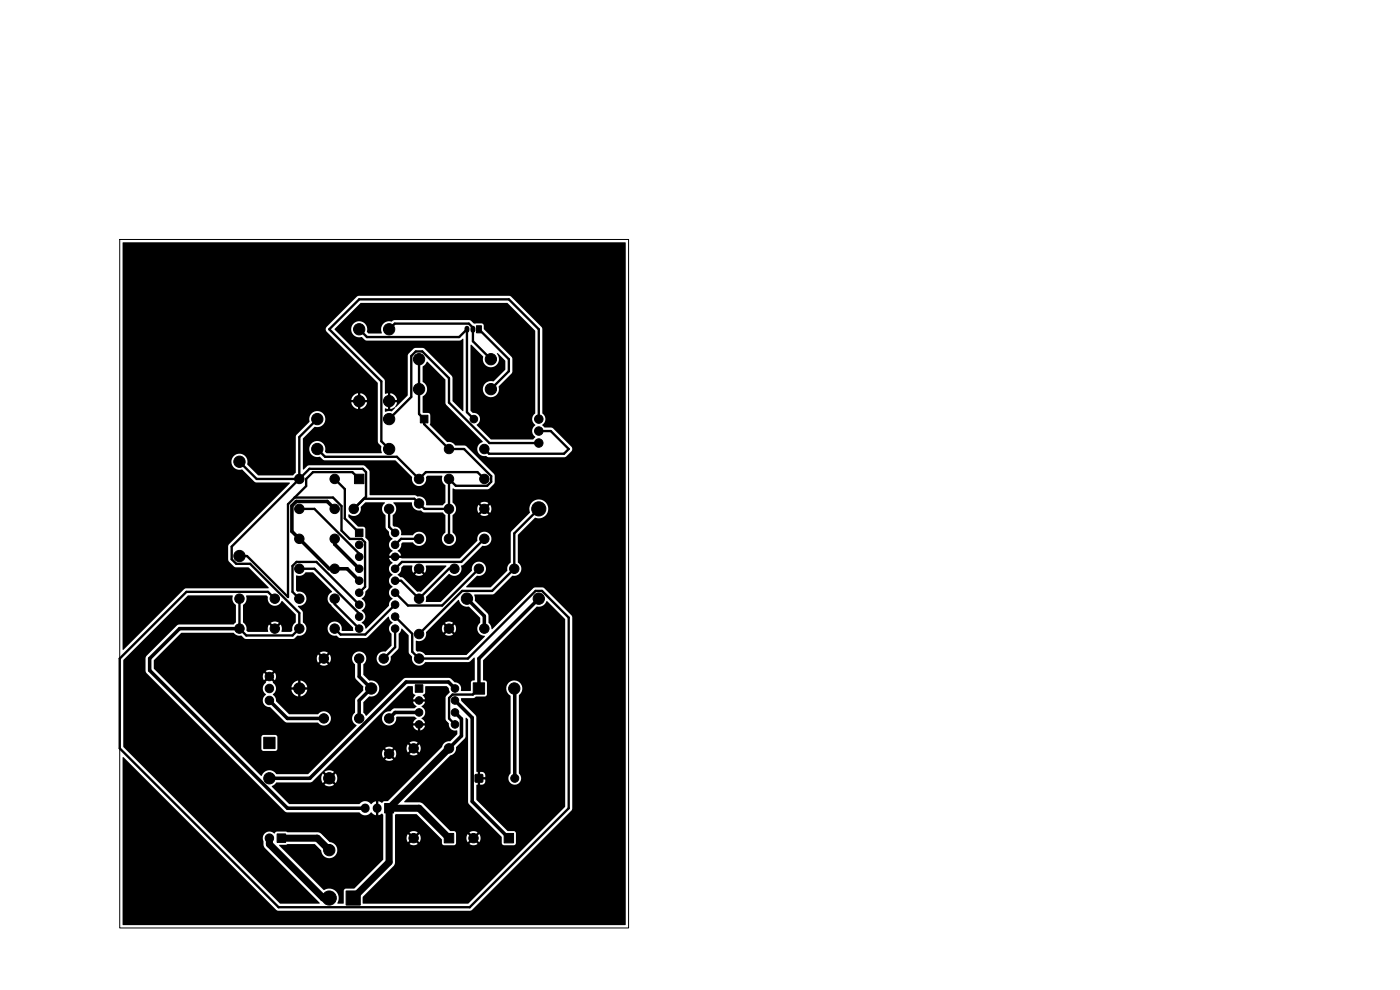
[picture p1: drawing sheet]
<svg xmlns="http://www.w3.org/2000/svg" width="297mm" height="210mm" viewBox="0 0 297 210" stroke-linecap="round" stroke-linejoin="round" font-family="sans-serif">
<path d="M25.4 50.8h107.9v146.1h-107.9z" fill="none" stroke="#000" stroke-width=".21"/>
<g fill="#000" stroke="#000" stroke-width=".21">
<path d="M101.1 69.1h1v1.5h-1zM89.2 88.1h1.6v1.6h-1.6zM75.2 100.6h2v2h-2zM75.4 112.2h1.6v1.6h-1.6zM56 156.4h2.3v2.4h-2.3zM88.1 145.2h1.6v1.7h-1.6zM100.4 144.9h2.4v2.3h-2.4zM58.8 176.9h1.8v1.8h-1.8zM81.6 170.5h1.9v2h-1.9zM94.3 176.8h1.9v2h-1.9zM100.8 164.3h1.6v1.6h-1.6zM107 176.8h1.9v2h-1.9z"/>
<path d="M73.4 189h3v3h-3z"/>
<circle cx="76.2" cy="69.8" r="1.2"/>
<circle cx="82.6" cy="69.8" r="1.2"/>
<circle cx="88.9" cy="76.2" r="1.2"/>
<circle cx="104.1" cy="76.2" r="1.2"/>
<circle cx="50.8" cy="97.9" r="1.2"/>
<circle cx="67.3" cy="95.2" r="1.2"/>
<circle cx="67.3" cy="88.9" r="1.2"/>
<circle cx="76.2" cy="85.1" r="1.2"/>
<circle cx="82.6" cy="85.1" r="1.2"/>
<circle cx="82.6" cy="95.2" r="1.2"/>
<circle cx="82.6" cy="88.9" r="1.2"/>
<circle cx="88.9" cy="82.5" r="1.2"/>
<circle cx="95.2" cy="95.2" r="1"/>
<circle cx="100.5" cy="88.9" r=".8"/>
<circle cx="102.8" cy="95.2" r="1"/>
<circle cx="104.1" cy="82.5" r="1.2"/>
<circle cx="114.3" cy="94" r=".9"/>
<circle cx="114.3" cy="91.4" r=".9"/>
<circle cx="114.3" cy="88.9" r=".9"/>
<circle cx="50.8" cy="117.9" r="1.2"/>
<circle cx="63.5" cy="107.9" r="1"/>
<circle cx="63.5" cy="101.6" r="1"/>
<circle cx="63.5" cy="114.3" r="1"/>
<circle cx="71" cy="101.6" r="1"/>
<circle cx="71" cy="107.9" r="1"/>
<circle cx="71" cy="114.3" r="1"/>
<circle cx="75" cy="107.9" r="1"/>
<circle cx="76.2" cy="115.6" r=".8"/>
<circle cx="76.2" cy="118.1" r=".8"/>
<circle cx="82.5" cy="107.9" r="1"/>
<circle cx="83.8" cy="115.6" r=".8"/>
<circle cx="83.8" cy="118.1" r=".8"/>
<circle cx="83.8" cy="113" r=".8"/>
<circle cx="88.9" cy="101.6" r="1"/>
<circle cx="88.9" cy="114.3" r="1"/>
<circle cx="88.9" cy="106.8" r="1"/>
<circle cx="95.2" cy="101.6" r="1"/>
<circle cx="95.2" cy="107.9" r="1"/>
<circle cx="95.2" cy="114.3" r="1"/>
<circle cx="102.8" cy="101.6" r="1"/>
<circle cx="102.8" cy="107.9" r="1"/>
<circle cx="102.8" cy="114.3" r="1"/>
<circle cx="114.3" cy="107.9" r="1.5"/>
<circle cx="50.8" cy="127" r="1"/>
<circle cx="50.8" cy="133.3" r="1"/>
<circle cx="58.3" cy="133.3" r="1"/>
<circle cx="58.3" cy="127" r="1"/>
<circle cx="63.5" cy="127" r="1"/>
<circle cx="63.5" cy="120.6" r="1"/>
<circle cx="63.5" cy="133.3" r="1"/>
<circle cx="68.7" cy="139.7" r="1"/>
<circle cx="71" cy="133.3" r="1"/>
<circle cx="71" cy="120.6" r="1"/>
<circle cx="71" cy="127" r="1"/>
<circle cx="76.2" cy="139.7" r="1"/>
<circle cx="76.2" cy="123.2" r=".8"/>
<circle cx="76.2" cy="130.8" r=".8"/>
<circle cx="76.2" cy="120.6" r=".8"/>
<circle cx="76.2" cy="128.3" r=".8"/>
<circle cx="76.2" cy="125.7" r=".8"/>
<circle cx="76.2" cy="133.3" r=".8"/>
<circle cx="81.4" cy="139.7" r="1"/>
<circle cx="83.8" cy="128.3" r=".8"/>
<circle cx="83.8" cy="120.6" r=".8"/>
<circle cx="83.8" cy="123.2" r=".8"/>
<circle cx="83.8" cy="125.7" r=".8"/>
<circle cx="83.8" cy="133.3" r=".8"/>
<circle cx="83.8" cy="130.8" r=".8"/>
<circle cx="88.9" cy="127" r="1"/>
<circle cx="88.9" cy="139.7" r="1"/>
<circle cx="88.9" cy="120.6" r="1"/>
<circle cx="88.9" cy="134.5" r="1"/>
<circle cx="95.2" cy="133.3" r="1"/>
<circle cx="96.4" cy="120.6" r="1"/>
<circle cx="99.1" cy="127" r="1.2"/>
<circle cx="101.6" cy="120.6" r="1"/>
<circle cx="102.8" cy="133.3" r="1"/>
<circle cx="109.1" cy="120.6" r="1"/>
<circle cx="114.3" cy="127" r="1.2"/>
<circle cx="57.1" cy="148.6" r=".9"/>
<circle cx="57.1" cy="143.5" r=".9"/>
<circle cx="57.1" cy="146" r=".9"/>
<circle cx="63.5" cy="146" r="1.2"/>
<circle cx="68.7" cy="152.4" r="1"/>
<circle cx="76.2" cy="152.4" r="1"/>
<circle cx="78.7" cy="146" r="1.2"/>
<circle cx="82.5" cy="152.4" r="1"/>
<circle cx="82.5" cy="159.9" r="1"/>
<circle cx="87.7" cy="158.7" r="1"/>
<circle cx="88.9" cy="148.6" r=".8"/>
<circle cx="88.9" cy="151.1" r=".8"/>
<circle cx="88.9" cy="153.7" r=".8"/>
<circle cx="95.2" cy="158.7" r="1"/>
<circle cx="96.5" cy="151.1" r=".8"/>
<circle cx="96.5" cy="153.7" r=".8"/>
<circle cx="96.5" cy="148.6" r=".8"/>
<circle cx="96.5" cy="146" r=".8"/>
<circle cx="109.1" cy="146" r="1.2"/>
<circle cx="57.1" cy="177.8" r=".9"/>
<circle cx="57.2" cy="165.1" r="1.2"/>
<circle cx="69.9" cy="165.1" r="1.2"/>
<circle cx="87.7" cy="177.8" r="1"/>
<circle cx="100.4" cy="177.8" r="1"/>
<circle cx="109.2" cy="165.1" r=".85"/>
<circle cx="69.8" cy="190.5" r="1.5"/>
<circle cx="69.9" cy="180.3" r="1.2"/>
</g>
<path d="M77.5 171.4v.1M80 171.4v.1" fill="none" stroke="#000" stroke-width="1.9"/>
<path d="M99.1 69.6v.5M100.3 69.6v.5" fill="none" stroke="#000" stroke-width="1.1"/>
<g fill="none" stroke="#000" stroke-width=".5">
<path d="M76.2 69.9l1.6 1.6h19.6l1.7-1.6v17.5l1.4 1.5M82.5 69.9l1.2-1.2h15.8l.8 .8v2.9l3.8 3.8M88.9 76.2v11.6l1.1 1.1v1.1l5.2 5.3h3.3l5.7 5.7v1.2l-.8 .9h-6.7l-1.5-1.5v12.7M101.6 69.9l6.3 6.3v2.5l-3.8 3.9M67.3 95.3l1.7 1.6h15.2l4.7 4.7 1.5-1.5h10.9l1.5 1.5M67.3 88.9l-3.8 3.8v8.9h-9.1l-3.6-3.6M82.5 88.9l4.8-4.7v-8.7l.9-.9h1.4l5.6 5.6v5.2l8.6 8.6h10.5M114.3 88.9v-19l-6.4-6.4h-31.7l-6.4 6.4 11.1 11v12.7l1.6 1.7M114.3 91.4h2.5l3.8 3.9-.9 1h-15.9l-1-1M62.5 105.5h8.2l1.7 1.8v5.3l1.8 1.7h2.5l.7 .8v9.4l-1.2 1.2M62.5 105.5l-1.4 1.5v19.7l-8.7-8.8h-1.6M63.5 108h3.2l9.5 9.4v.7"/>
<path d="M71 101.6l2.1 2.2v6.2l3.1 3M75 108l2.7-2.6v-5.3l-.7-.7h-11.3l-16.5 16.5v2.7l.9 1h3l10.4 10.4v3.4l-1.5 1.4h-9.7l-1.5-1.4v-6.4M76.2 101.6l-1.5-1.5h-8.3l-1.4 1.5v1.5l-2.5 2.4M77.2 105.8h10.7l2.2 2.2h5.1M82.5 108v3.8l1.3 1.2M88.9 114.3h-3.8l-1.3 1.3M102.8 114.3l-5 4.9h-12.5l-1.5 1.5M114.3 108l-5.2 5.1v7.6l-4.7 4.7h-6.3l-9.2 9.1M58.3 127l-1.4-1.5h-17.3l-14.2 14.2v19.1l33.7 33.7h40.6l20.9-21v-40.5l-5.6-5.6h-1.4l-14.3 14.3h-10.4l-1.5-1.5v-3.8l-3.6-3.6M63.5 127l-1.5-1.5v-5.5l.9-.8h4.2l9.1 9.1M63.5 120.7h3.2l9.5 9.4v.7M71 127v1.2l5.2 5.2"/>
<path d="M83.8 128.3l-6.3 6.3h-5.2l-1.3-1.2M83.8 133.4v3.9l-2.4 2.4M96.4 120.7h-1.2l-6.3 6.3-3.8-3.8h-1.3M101.6 120.7l-7.8 7.8h-7.3l-2.7-2.8M101.6 146.1l-1.3 1.2h-4.3l-.7 .8v4.3l1.2 1.3"/>
</g>
<path d="M71 108l-1.6-1.6h-6.6l-.9 .9v5.4l7.9 8h3.9l2.5 2.5M71 114.3v1.2l5.2 5.2M50.8 133.4h-12.7l-6.4 6.3v2.5l29.3 29.3h16.5M76.2 139.7v3.8l2.5 2.6-2.5 2.5v3.8M99.1 127l3.7 3.7v2.7M114.3 127l-12.7 12.7v6.4M57.1 148.6l3.9 3.8h7.7M88.9 151.1h-5.1l-1.3 1.3M96.5 146.1l-1.4-1.4h-8.9l-20.5 20.4h-8.6M96.5 151.1l1.4 1.4v3.6l-2.7 2.7M96.5 148.6l3.7 3.6v17.8l7.7 7.8M109.1 146.1l.1 19" fill="none" stroke="#000" stroke-width=".75"/>
<path d="M95.2 158.8l-12.7 12.7M57.1 177.8v1.3l11.5 11.4h1.2M59.7 177.8h7.6l2.5 2.5M82.5 171.5h6.4l6.3 6.3M82.5 171.5v11.4l-7.6 7.6" fill="none" stroke="#000" stroke-width="1.5"/>
<path d="M26 51.5l106.6-.1 .1 .1v144.7h-106.6l-.1-35.5 .1-.1 32.7 32.6h40.8l.5-.2 21.1-21 .2-.5v-40.7l-6-6.1-1.9-.1-.4 .2-8.8 8.7-.2-.9-.5-.5-.1-1.8-2.7-2.8-.2-1.3 4.1-.2 4-3.8a1.57 1.57 0 0 0 1.8-1 1.57 1.57 0 0 0-.6-1.9v-5.9l3.6-3.6a2.02 2.02 0 0 0 2.8-1.3 2.02 2.02 0 0 0-2-2.5 2.02 2.02 0 0 0-1.9 2.5v.3l-4 4.1-.1 6.5a1.67 1.67 0 0 0-.7 1.7l-3.5 3.5h-5.2v-.2l2.3-2.3a1.52 1.52 0 0 0 1.9-1.4 1.52 1.52 0 0 0-1.7-1.6 1.52 1.52 0 0 0-1.3 2l-6.6 6.6h-3.1v-1.1l4.8-4.8a1.67 1.67 0 0 0 2.7-1.1l-.1-.7 .5-.2 4.1-4a1.52 1.52 0 0 0 1.8-1.5 1.52 1.52 0 0 0-1.7-1.5 1.52 1.52 0 0 0-1.2 1.9l-3.8 3.7h-13.4v-.5h1l-.7-1.1a1.46 1.46 0 0 0 .7-1.5l.3-.2h2.1a1.54 1.54 0 0 0 2.4 .4 1.54 1.54 0 0 0 0-2.4 1.54 1.54 0 0 0-2.4 .4h-2.4a1.46 1.46 0 0 0-1.5-1.8l-.3-.3v-2.1a1.65 1.65 0 0 0 .1-2.7h4a1.58 1.58 0 0 0 1.9 1.7l.7 .4h3.9l.6 .6v3.7a1.52 1.52 0 0 0-.3 2.3 1.52 1.52 0 0 0 2.3-.1 1.52 1.52 0 0 0-.5-2.3v-3.6a1.56 1.56 0 0 0 .8-1.3h4.4l.3 .8 .8-.7 .3 .3-.7 .8a1.48 1.48 0 0 0 1.7 0l-.7-.8 .3-.3 .8 .7 .2-.4v-.7l-.2-.6-.8 .7-.3-.3 .7-.8a1.48 1.48 0 0 0-1.7 0l.7 .8-.3 .3-.8-.7-.3 .9h-4.4a1.83 1.83 0 0 0-.8-1.4l.1-3 .5 .2h6.9l1.2-1 .3-.5v-1.3l-.2-.5-5.8-5.8-.5-.2h-1.9l-.2-.2a1.71 1.71 0 0 0-1.6-.6l-3.6-3.6 .1-2.1-.2-.3-1.4-.2v-3.3a1.82 1.82 0 0 0 0-3.3v-3.1l.9-1.1 3.9 3.9v4.8l.2 .5 7.7 7.7v.2a1.55 1.55 0 0 0-1.1 1.9 1.55 1.55 0 0 0 1.9 1.1l.5 .2h15.9l.5-.2 1.2-1.2 .1-.5-.2-.3-3.9-4-1.8-.1-.5-.6a1.5 1.5 0 0 0 .1-2.5l-.1-17.9-.1-.3-6.5-6.5-.4-.2-32 .1-.3 .1-6.4 6.4-.2 .7 .2 .4 10.8 10.8v12.4l.2 .5 .6 .6-.1 .6 .2 .7-11.7 .1-.4-.3a1.73 1.73 0 0 0-1.5-2.2 1.73 1.73 0 0 0-1.8 2 1.73 1.73 0 0 0 2.3 1.3l.6 .6 .4 .2h14.9l3.6 3.5a1.55 1.55 0 0 0 1.5 1.9 1.55 1.55 0 0 0 1.5-1.9l.3-.3h3l.1 .2a1.63 1.63 0 0 0 .7 1.9v3.6l-.6 .6h-3.5a1.68 1.68 0 0 0-2-1.9l-.4-.3h-9.5l-.1-5-.2-.3-1-1h-11.5l-.5 .2-.9 .7v-6.5l2.5-2.6a1.72 1.72 0 0 0 2.2-1.5 1.72 1.72 0 0 0-2-1.8 1.72 1.72 0 0 0-1.4 2.3l-2.8 3-.1 7.7-.5 .6h-7.4l-2.3-2.2a1.74 1.74 0 0 0-1.5-2.4 1.74 1.74 0 0 0-1.9 2 1.74 1.74 0 0 0 2.3 1.4l2.8 2.7 7.3 .1-12.9 13-.2 .5v2.7l.2 .5 1.3 1.2 2.9 .1 4.2 4.3-17.8 .2-13.1 13-.1-52.6h48.5a1.69 1.69 0 0 0 1.5 1.5v-1.2h.4v1.2h.2a1.7 1.7 0 0 0 1.3-1.5h-1.2v-.5h1.2a1.69 1.69 0 0 0-1.5-1.4v1.1h-.4v-1.1h-.2a1.7 1.7 0 0 0-1.3 1.4h1.2v.5h-49.7zM76.5 64.3h31.2l5.8 5.9v17.5a1.5 1.5 0 0 0 .1 2.5 1.53 1.53 0 0 0 0 2.5l-.5 .5h-8.9l-3.1-3.1a1.36 1.36 0 0 0 .7-1.6 1.36 1.36 0 0 0-1.5-.9l-.5-.5v-13.9l.2-.1 2.5 2.6a1.74 1.74 0 0 0 2.1 2.2 1.74 1.74 0 0 0 .8-2.9l.2-.1 1.6 1.6v1.9l-2.5 2.5a1.73 1.73 0 0 0-2.2 1.6 1.73 1.73 0 0 0 2 1.8 1.73 1.73 0 0 0 1.3-2.4l2.8-2.8 .1-3.1-6-6.1-.1-.9-.2-.3h-1.7l-1.2-.8h-15.7l-.6 .3a1.82 1.82 0 0 0-2 .5 1.82 1.82 0 0 0-.2 2h-2.8l-.3-.2a1.74 1.74 0 0 0-1.5-2.4 1.74 1.74 0 0 0-1.9 2 1.74 1.74 0 0 0 2.3 1.4l.6 .6 .4 .2h19.6l.9-.4v15.3h-.2l-2.1-2.1v-4.9l-.2-.5-5.7-5.7-.4-.2-1.8 .1-1.3 1.2-.1 8.7-2.6 2.6-.1-.2 .4-.9h-1.1v-.5h1.1a1.69 1.69 0 0 0-1.4-1.4v1.1h-.5v-1.1l-.6 .1v-2.6l-.2-.5-10.5-10.5zM82.3 85.6h.5v1.2l.9-.4 .1 .1-.7 .8-.7-.1-.6 .2-.1-.7 .6 .1zM73.9 109.1h.1a1.6 1.6 0 0 0 1.8 .1 1.6 1.6 0 0 0 .7-1.7l1-.9h4.2a1.68 1.68 0 0 0 .1 2.7v2.6l.7 .9a1.5 1.5 0 0 0 .8 1.5 1.42 1.42 0 0 0-.8 1.3 1.42 1.42 0 0 0 .8 1.2l-.5 .5-.3 .6h1v.5h-1l.3 .5 .5 .5a1.42 1.42 0 0 0-.8 1.3 1.42 1.42 0 0 0 .8 1.2 1.42 1.42 0 0 0-.8 1.3 1.42 1.42 0 0 0 .8 1.3 1.42 1.42 0 0 0-.8 1.2 1.42 1.42 0 0 0 .8 1.3l-.1 .1a1.44 1.44 0 0 0-.7 1.4l-4.8 4.8h-.2a1.68 1.68 0 0 0-.8-1.2 1.42 1.42 0 0 0 .8-1.3 1.42 1.42 0 0 0-.8-1.3 1.42 1.42 0 0 0 .8-1.2 1.42 1.42 0 0 0-.8-1.3v-.1a1.46 1.46 0 0 0 .8-1.4l.6-.6 .1-.4v-9.6l-.7-.9-.1-2-.3-.3h-1.2l-2-2zM85.1 120.4l.5-.4h1.8l.1 .1a1.49 1.49 0 0 0 .2 1.4l.7-.7 .4 .3-.8 .8a1.48 1.48 0 0 0 1.8 0l-.8-.8 .4-.3 .7 .7a1.85 1.85 0 0 0 .2-1.5h4.3l.1 .1-5.4 5.4h-.8l-2.9-2.8-.7-.3-.5-.5a1.48 1.48 0 0 0 .7-1.5zM39.8 126.3h9.5a1.89 1.89 0 0 0 .7 2.1v3.6l-.4 .5h-11.5l-.5 .1-6.6 6.6-.1 .4 .1 3 29.5 29.6 .6 .1h15.2a1.54 1.54 0 0 0 2.5 0l.4 .4 .6 .2v-1h.5v1l.7-.3 .3 .3v9.5l-6.1 6.1h-1.8l-.3 .1-.2 .4v2.6l-1.2 .1-.1-.1a2.07 2.07 0 0 0-.4-2.6 2.07 2.07 0 0 0-2.6-.2l-9.4-9.5 1.8-.2h5.7l1.5 1.3a1.71 1.71 0 0 0 1.7 1.6 1.71 1.71 0 0 0 1.7-1.7 1.71 1.71 0 0 0-1.7-1.7l-1.9-1.8-.6-.3h-6.4l-.4-.1h-1.9l-.5 .4a1.44 1.44 0 0 0-1.9-.2 1.44 1.44 0 0 0-.4 1.9v.8l.3 .6 11.6 11.6v.2h-8.4l-33.2-33.3v-18.4zM52.2 126.3h4.3a.67 .67 0 0 1 .3 .9 1.56 1.56 0 0 0 1.4 1.3 1.56 1.56 0 0 0 1.6-1l2.9 2.8v1.8a1.66 1.66 0 0 0-.7 1.7l-.3 .2h-1.9l-.1-.1a1.49 1.49 0 0 0-.2-1.4l-.7 .7-.4-.3 .8-.8a1.48 1.48 0 0 0-1.8 0l.8 .8-.4 .3-.7-.7a1.85 1.85 0 0 0-.2 1.5h-4.4a.76 .76 0 0 1-.2-.9l-.2-.5-.5-.6v-3.6a1.79 1.79 0 0 0 .6-2.1zM32.7 140l.3-.3h34.2l.3 .9 .7-.8 .4 .4-.7 .8a1.49 1.49 0 0 0 1.7-.1l-.8-.7 .4-.4 .7 .8 .2-.4 .1-.7-.3-.7-.7 .8-.4-.4 .8-.7a1.48 1.48 0 0 0-1.8 0l.8 .7-.4 .4-.7-.8-.3 .9h-34.2l5.5-5.5h11a1.85 1.85 0 0 0 1.7 .7l.6 .5 .4 .2h9.8l.5-.2 .6-.6a1.55 1.55 0 0 0 1.8-.9 1.55 1.55 0 0 0-.6-1.9l-.1-2.1-1-1.3a1.57 1.57 0 0 0 1.8-1.6 1.57 1.57 0 0 0-1.9-1.5l-.3-.3v-3l.2-.1a1.6 1.6 0 0 0 1.9-.7h1.5l4 4.2a1.7 1.7 0 0 0-.1 2.9l4.6 4.6-.1 .7h-2.3a1.58 1.58 0 0 0-.8-1.7 1.58 1.58 0 0 0-1.9 .3 1.56 1.56 0 0 0 0 1.8 1.56 1.56 0 0 0 1.6 .7l.8 .5 5.6-.1 4.5-4.5 .2 .1a1.6 1.6 0 0 0 .8 1.2 1.42 1.42 0 0 0-.2 2.4l-.1 2.5-1.2 1.2a1.54 1.54 0 0 0-1.9 1.3 1.54 1.54 0 0 0 1.7 1.7 1.54 1.54 0 0 0 1.3-1.9l1.6-1.8 .1-3 .7-1.2 1.4 1.5v3.6l.7 .9a1.57 1.57 0 0 0 .9 1.8 1.57 1.57 0 0 0 2-.6h9l.4-.2 .8-.8h.2v4.7l-.5 .2-.3 .3v1.8l-2.1 .1a1.48 1.48 0 0 0-1.4-1.9l-.8-.8-.4-.1-9.4 .1-8.2 7.9-.5-.6v-2.2l1.2-1.2a1.75 1.75 0 0 0 2.1-1.7 1.75 1.75 0 0 0-2.1-1.8l-1.2-1.2v-2.1a1.53 1.53 0 0 0 .2-2.3 1.53 1.53 0 0 0-2.2 0 1.53 1.53 0 0 0 .2 2.3v2.7l1.7 1.9 .1 .8-1.7 1.9-.1 2.9a1.6 1.6 0 0 0 .4 2.7l-10.3 10.3h-6.7a1.82 1.82 0 0 0-1.8-.8 1.82 1.82 0 0 0-1.5 1.2l-5.8-5.8h5.8l.4 .5h2.7l.4-.5v-2.4l-.2-.4-.3-.1h-2.5l-.3 .1-.2 .4v2.4h-5.8l-10.2-10.2h16.3a1.48 1.48 0 0 0 1.6 1.4l3.4 3.2 6.8 .1a1.52 1.52 0 0 0 2.2 .2 1.52 1.52 0 0 0-.1-2.3 1.52 1.52 0 0 0-2.2 .3h-6.1l-2.7-2.7v-.2a1.76 1.76 0 0 0-.7-1.3l.4-.4 .2-.6h3.3a1.69 1.69 0 0 0 1.5 1.4v-1.1h.4v1.1h.2a1.7 1.7 0 0 0 1.3-1.4h-1.2v-.5h1.2a1.69 1.69 0 0 0-1.5-1.4v1.1h-.4v-1.1h-.2a1.7 1.7 0 0 0-1.3 1.4h1.2v.5h-4.5a1.7 1.7 0 0 0-.6-1.5v-.1l-.6-.7 .3-.4 .7 .7a1.38 1.38 0 0 0 0-1.6l-.7 .7-.3-.4 .6-.7a1.4 1.4 0 0 0-1.5 .1l.6 .6-.3 .4-.7-.7-.2 .4v.6l.2 .6 .7-.7 .3 .4-.6 .7a1.61 1.61 0 0 0 0 2.6l-.5 .6-.2 .7h-16.3l-6.7-6.7zM88.2 136a1.64 1.64 0 0 0 2.2-1.9l.7-.7h2.6l.3 .8 .8-.7 .3 .3-.7 .8a1.48 1.48 0 0 0 1.7 0l-.7-.8 .3-.3 .8 .7a1.48 1.48 0 0 0 0-1.7l-.8 .7-.3-.3 .7-.8a1.48 1.48 0 0 0-1.7 0l.7 .8-.3 .3-.8-.7-.3 .9h-2.6l6.2-6.2a1.89 1.89 0 0 0 2.2 1.5l2.3 2.3 .1 1.1a1.59 1.59 0 0 0-.6 1.8 1.59 1.59 0 0 0 1.6 1l-4 4h-8.7a1.67 1.67 0 0 0-1.7-.7l-.3-.3zM113.8 128.7h.1a1.85 1.85 0 0 0 2.1-1.2l3.9 3.9v39.8l-20.6 20.5h-22.3v-1.4l6.7-6.9 .1-.4v-5.2h2.4l.3 .9 .8-.8 .3 .4-.7 .7a1.48 1.48 0 0 0 1.7 0l-.7-.7 .3-.4 .8 .8 .2-.4v-.7l-.2-.7-.8 .8-.3-.4 .7-.7a1.48 1.48 0 0 0-1.7 0l.7 .7-.3 .4-.8-.8-.3 .9h-2.4l.1-5 4.5-.1 5.3 5.3 .1 .9 .2 .3h2.5l.2-.3 .1-1.1h2.1l.3 .9 .8-.8 .3 .4-.7 .7a1.48 1.48 0 0 0 1.7 0l-.7-.7 .3-.4 .8 .8 .2-.4v-.7l-.2-.7-.8 .8-.3-.4 .7-.7a1.48 1.48 0 0 0-1.7 0l.7 .7-.3 .4-.8-.8-.3 .9h-2.1v-1l-.2-.4-1.1-.1-5.9-5.9-.6-.2-3.2-.1 9.8-9.9a1.6 1.6 0 0 0 1.2-1.7l1.9-2.1 .1-4 .2-.1 .3 .4 .1 17.7 7 7.1 .1 1.4 .1 .3 .3 .1 2.3-.1 .3-.4v-2l-.2-.4-.2-.1h-1.4l-6.6-6.7v-3l.3-.1v-1h.4v1h.4a.83 .83 0 0 0 .8-1.2h-1v-.4h1v-.4a.83 .83 0 0 0-1.2-.8v1h-.4v-1l-.3-.1-.1-11.6-.1-.3-3-3-.1-.5 2.6-.1 .6-.3 2-.1 .3-.3v-1.3h4.1v.2a1.78 1.78 0 0 0 .9 1.3v16.4a1.38 1.38 0 0 0-.1 2 1.38 1.38 0 0 0 2 0 1.38 1.38 0 0 0-.1-2v-16.5a1.72 1.72 0 0 0-.2-2.9 1.72 1.72 0 0 0-2.5 1.5h-4.1v-1.3a.58 .58 0 0 0-.8-.5v-4.3zM57.7 166.7l1-.7h7.2l1.1-.9h1.1l.4 1 .8-.8 .3 .4-.8 .8 .2 .1a1.7 1.7 0 0 0 1.9-.1l-.8-.8 .3-.4 .8 .8a1.69 1.69 0 0 0 0-2l-.8 .8-.3-.4 .8-.8a1.69 1.69 0 0 0-2.1 0l.8 .8-.3 .4-.8-.8-.4 1h-1.1l5.2-5.2h8.8l.3 .9 .8-.8 .3 .4-.7 .7a1.48 1.48 0 0 0 1.7 0l-.7-.7 .3-.4 .8 .8 .2-.4v-.7l-.2-.7-.8 .8-.3-.4 .6-.6h2.9l.3 .8 .8-.7 .3 .3-.7 .8a1.48 1.48 0 0 0 1.7 0l-.7-.8 .3-.3 .8 .7 .2-.4v-.7l-.2-.6-.8 .7-.3-.3 .7-.8a1.48 1.48 0 0 0-1.7 0l.7 .8-.3 .3-.8-.7-.3 .9h-2.9a1.22 1.22 0 0 0-1.6-.1l.7 .7-.3 .4-.8-.8-.3 .9h-8.8l14.3-14.3h1l.1 1.4 .5 .5-.5 .8h1v.5h-1l.8 1.1-.5 .4h-4.3l-.8 .6a1.52 1.52 0 0 0-1.7 1.5 1.52 1.52 0 0 0 1.6 1.5 1.52 1.52 0 0 0 1.4-1.8l3.9-.1 .4 .4-.5 .4-.3 .6h1v.5h-1l.3 .6 .8 .4v-.9h.4v.9l.6-.2 .4-.6 .1-.2h-1v-.5h1l-.3-.6-.5-.4a1.42 1.42 0 0 0 .8-1.3 1.42 1.42 0 0 0-.8-1.2l.5-.5 .3-.6h-1v-.5h1l-.5-.9 .5-.4 .1-1.4h4.5l.4 .4 .2 .8-.9 1.2v4.4l.2 .5 .5 .5a1.43 1.43 0 0 0 1.8 1.6v.8l-1.6 1.5a1.53 1.53 0 0 0-1.6 1.2l-11.5 11.4-.8 .1-.5 .3-.7-.3v1h-.5v-1l-1.1 .6a1.56 1.56 0 0 0-2.5 0h-14.8l-3.7-3.7z" fill="#000"/>
</svg>
